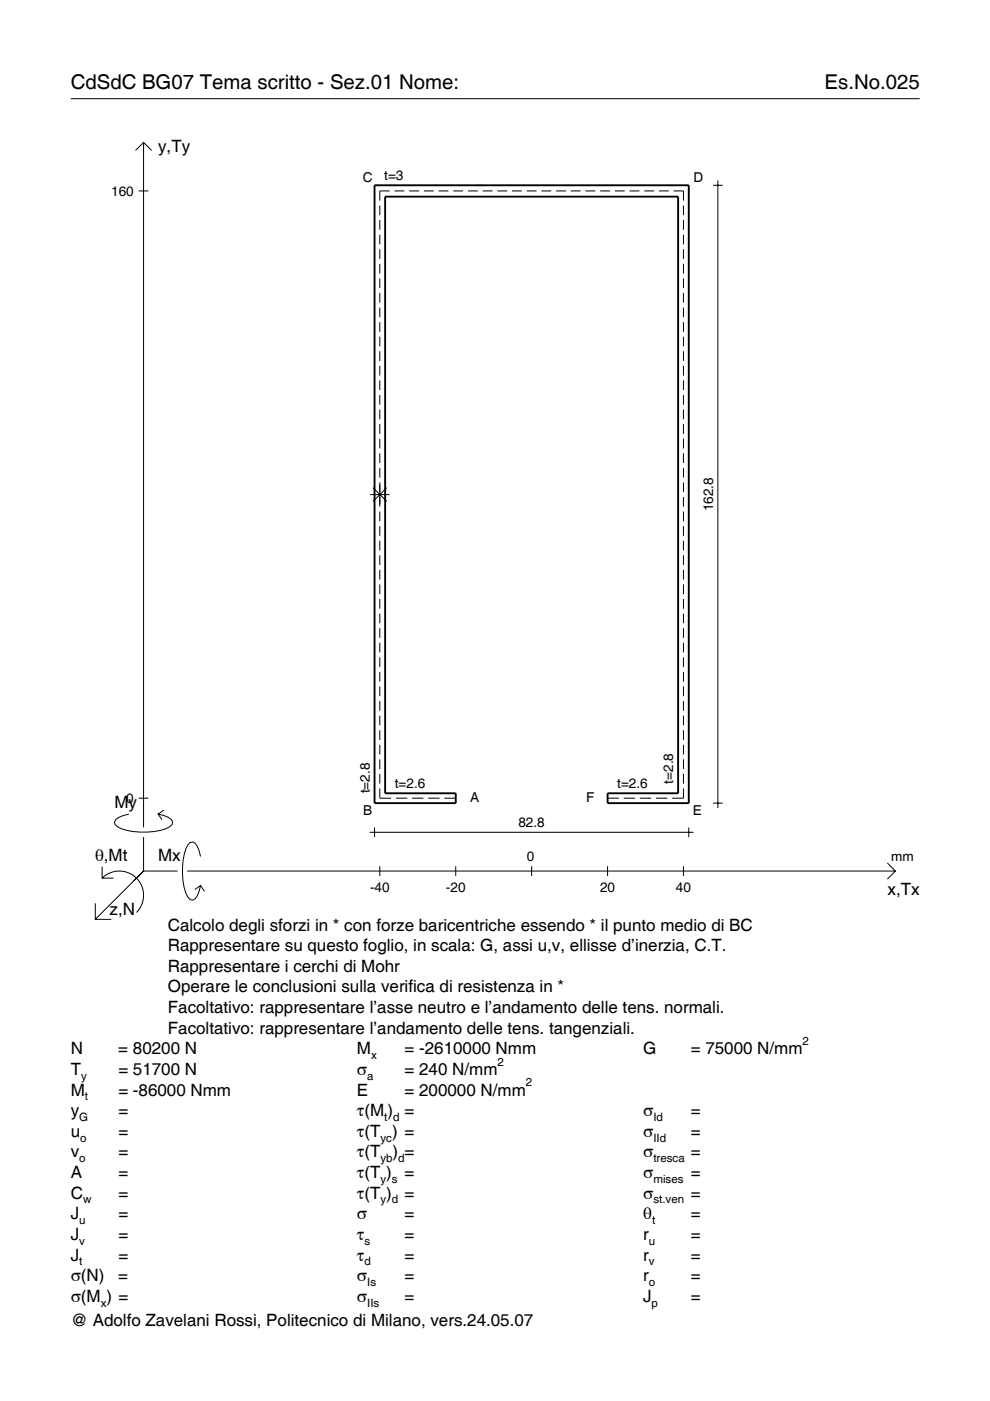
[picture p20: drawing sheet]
<svg xmlns="http://www.w3.org/2000/svg" width="210mm" height="297mm" viewBox="0 0 210 297" stroke-linecap="round" stroke-linejoin="round" font-family="sans-serif">
<defs><g id="words">
<g font-size="4.3">
<text x="15" y="18.9">CdSdC BG07 Tema scritto - Sez.01 Nome:</text>
<text x="174.8" y="18.9">Es.No.025</text>
</g>
<g font-size="3.6">
<text x="33.5" y="32.3">y,Ty</text>
<text x="24.3" y="171.3">My</text>
<text x="20.1" y="182.6">θ,Mt</text>
<text x="33.5" y="182.6">Mx</text>
<text x="188.2" y="189.8">x,Tx</text>
<text x="23.2" y="193.9">z,N</text>
<text x="35.6" y="197.3">Calcolo degli sforzi in * con forze baricentriche essendo * il punto medio di BC</text>
<text x="35.6" y="201.7">Rappresentare su questo foglio, in scala: G, assi u,v, ellisse d’inerzia, C.T.</text>
<text x="35.6" y="206">Rappresentare i cerchi di Mohr</text>
<text x="35.6" y="210.4">Operare le conclusioni sulla verifica di resistenza in *</text>
<text x="35.6" y="214.8">Facoltativo: rappresentare l’asse neutro e l’andamento delle tens. normali.</text>
<text x="35.6" y="219.2">Facoltativo: rappresentare l’andamento delle tens. tangenziali.</text>
<text x="15" y="223.5">N</text>
<text x="15" y="227.9">T</text>
<text x="25.1" y="223.5">= 80200 N</text>
<text x="25.1" y="227.9">= 51700 N</text>
<text x="75.7" y="227.9">σ</text>
<text x="75.7" y="223.5">M</text>
<text x="85.8" y="223.5">= -2610000 Nmm</text>
<text x="85.8" y="227.9">= 240 N/mm</text>
<text x="136.4" y="223.5">G</text>
<text x="146.5" y="223.5">= 75000 N/mm</text>
<text x="15" y="232.3">M</text>
<text x="25.1" y="232.3">= -86000 Nmm</text>
<text x="75.7" y="232.3">E</text>
<text x="85.8" y="232.3">= 200000 N/mm</text>
<text x="15" y="236.7">y</text>
<text x="25.1" y="236.7">=</text>
<text x="75.7" y="236.7">τ(M ) =</text>
<text x="136.4" y="236.7">σ</text>
<text x="146.5" y="236.7">=</text>
<text x="15" y="241">u</text>
<text x="15" y="245.4">v</text>
<text x="25.1" y="241">=</text>
<text x="25.1" y="245.4">=</text>
<text x="75.7" y="241">τ(T ) =</text>
<text x="75.7" y="245.4">τ(T</text>
<text x="83.3" y="245.4">) =</text>
<text x="136.4" y="241">σ</text>
<text x="136.4" y="245.4">σ</text>
<text x="146.5" y="241">=</text>
<text x="146.5" y="245.4">=</text>
<text x="15" y="249.8">A</text>
<text x="25.1" y="249.8">=</text>
<text x="75.7" y="249.8">τ(T )</text>
<text x="85.8" y="249.8">=</text>
<text x="136.4" y="249.8">σ</text>
<text x="146.5" y="249.8">=</text>
<text x="15" y="254.2">C</text>
<text x="25.1" y="254.2">=</text>
<text x="75.7" y="254.2">τ(T )</text>
<text x="85.8" y="254.2">=</text>
<text x="136.4" y="254.2">σ</text>
<text x="146.5" y="254.2">=</text>
<text x="15" y="258.5">J</text>
<text x="15" y="262.9">J</text>
<text x="25.1" y="258.5">=</text>
<text x="25.1" y="262.9">=</text>
<text x="75.7" y="258.5">σ</text>
<text x="75.7" y="262.9">τ</text>
<text x="85.8" y="258.5">=</text>
<text x="85.8" y="262.9">=</text>
<text x="136.4" y="258.5">θ</text>
<text x="136.4" y="262.9">r</text>
<text x="146.5" y="258.5">=</text>
<text x="146.5" y="262.9">=</text>
<text x="15" y="267.3">J</text>
<text x="25.1" y="267.3">=</text>
<text x="75.7" y="267.3">τ</text>
<text x="85.8" y="267.3">=</text>
<text x="136.4" y="267.3">r</text>
<text x="146.5" y="267.3">=</text>
<text x="15" y="271.7">σ(N)</text>
<text x="25.1" y="271.7">=</text>
<text x="75.7" y="271.7">σ</text>
<text x="85.8" y="271.7">=</text>
<text x="136.4" y="271.7">r</text>
<text x="146.5" y="271.7">=</text>
<text x="15" y="281.2">@ Adolfo Zavelani Rossi, Politecnico di Milano, vers.24.05.07</text>
<text x="15" y="276">σ(M ) =</text>
<text x="75.7" y="276">σ</text>
<text x="85.8" y="276">=</text>
<text x="136.4" y="276">J</text>
<text x="146.5" y="276">=</text>
</g>
<g font-size="2.9">
<text x="23.6" y="41.5">160</text>
<text x="76.9" y="38.5">C</text>
<text x="81.5" y="38.3">t=3</text>
<text x="147" y="38.5">D</text>
<text x="151.2" y="108.4" transform="rotate(-90 151.2 108.4)">162.8</text>
<text x="83.7" y="167.2">t=2.6</text>
<text x="130.9" y="167.2">t=2.6</text>
<text x="142.7" y="166.1" transform="rotate(-90 142.7 166.1)">t=2.8</text>
<text x="26.8" y="170.2">0</text>
<text x="77" y="172.9">B</text>
<text x="78.4" y="168.2" transform="rotate(-90 78.4 168.2)">t=2.8</text>
<text x="99.7" y="170.1">A</text>
<text x="124.3" y="170.1">F</text>
<text x="146.9" y="172.9">E</text>
<text x="109.9" y="175.4">82.8</text>
<text x="111.7" y="182.6">0</text>
<text x="189" y="182.6">mm</text>
<text x="78.4" y="189.1">-40</text>
<text x="94.5" y="189.1">-20</text>
<text x="127.2" y="189.1">20</text>
<text x="143.3" y="189.1">40</text>
</g>
<g font-size="2.4">
<text x="170.2" y="221.5">2</text>
<text x="78.7" y="224.5">x</text>
<text x="105.5" y="225.9">2</text>
<text x="17.2" y="228.9">y</text>
<text x="18" y="233.3">t</text>
<text x="77.9" y="228.9">a</text>
<text x="111.5" y="230.3">2</text>
<text x="16.8" y="237.7">G</text>
<text x="81.5" y="237.7">t d</text>
<text x="138.5" y="237.7">Id</text>
<text x="17" y="242">o</text>
<text x="80.7" y="242">yc</text>
<text x="138.5" y="242">IId</text>
<text x="16.8" y="246.4">o</text>
<text x="80.7" y="246.4">yb d</text>
<text x="80.7" y="250.8">y s</text>
<text x="138.5" y="246.4">tresca</text>
<text x="138.5" y="250.8">mises</text>
<text x="17.6" y="255.2">w</text>
<text x="80.7" y="255.2">y d</text>
<text x="138.5" y="255.2">st.ven</text>
<text x="16.8" y="259.5">u</text>
<text x="16.8" y="263.9">v</text>
<text x="77.3" y="263.9">s</text>
<text x="137.6" y="263.9">u</text>
<text x="138.2" y="259.5">t</text>
<text x="16.8" y="268.3">t</text>
<text x="77.3" y="268.3">d</text>
<text x="137.6" y="268.3">v</text>
<text x="77.9" y="272.7">Is</text>
<text x="137.6" y="272.7">o</text>
<text x="21.4" y="277">x</text>
<text x="77.9" y="277">IIs</text>
<text x="138.2" y="277">p</text>
</g>
</g></defs>
<g fill="none" stroke="#000" stroke-width=".21">
<path d="M15 20.9h180M28.7 31.9l1.7-1.7 1.8 1.7M30.4 30.2v145.2M151.2 39.3h2M152.2 38.3v133M29.4 40.5h2.1M80.5 43.6v2M80.5 46.7v2M80.5 49.8v2M80.5 52.8v2.1M80.5 55.9v2.1M80.5 59v2.1"/>
<path d="M82.6 40.5h-2.1v2M83.6 40.5h2.1M86.8 40.5h2M89.9 40.5h2.1M93 40.5h2.1M96.1 40.5h2.1M99.2 40.5h2.1M102.3 40.5h2.1M105.4 40.5h2.1M108.6 40.5h2M111.7 40.5h2.1M114.8 40.5h2.1"/>
<path d="M117.9 40.5h2.1M121 40.5h2.1M124.1 40.5h2.1M127.2 40.5h2.1M130.4 40.5h2M133.5 40.5h2.1M136.6 40.5h2.1M139.7 40.5h2.1M142.8 40.5h2.1v2M144.9 43.6v2M144.9 46.7v2M144.9 49.8v2"/>
<path d="M144.9 52.8v2.1M144.9 55.9v2.1M144.9 59v2.1M80.5 62.1v2.1M80.5 65.2v2.1M80.5 68.3v2.1M80.5 71.4v2M80.5 74.5v2M80.5 77.6v2M144.9 62.1v2.1M144.9 65.2v2.1M144.9 68.3v2.1"/>
<path d="M144.9 71.4v2M144.9 74.5v2M144.9 77.6v2M80.5 80.7v2M80.5 83.7v2.1M80.5 86.8v2.1M80.5 89.9v2.1M80.5 93v2.1M80.5 96.1v2.1M80.5 99.2v2.1M144.9 80.7v2M144.9 83.7v2.1"/>
<path d="M144.9 86.8v2.1M144.9 89.9v2.1M144.9 93v2.1M144.9 96.1v2.1M144.9 99.2v2.1M78.5 104.9h4.1M79.1 103.4l2.9 2.9M80.5 102.3v5.1M80.5 108.5v2M80.5 111.6v2M80.5 114.6v2.1M80.5 117.7v2.1"/>
<path d="M82 103.4l-2.9 2.9M144.9 102.3v2M144.9 105.4v2M144.9 108.5v2M144.9 111.6v2M144.9 114.6v2.1M144.9 117.7v2.1M80.5 120.8v2.1M80.5 123.9v2.1M80.5 127v2.1M80.5 130.1v2.1M80.5 133.2v2"/>
<path d="M80.5 136.3v2M80.5 139.4v2M144.9 120.8v2.1M144.9 123.9v2.1M144.9 127v2.1M144.9 130.1v2.1M144.9 133.2v2M144.9 136.3v2M144.9 139.4v2M80.5 142.5v2M80.5 145.5v2.1M80.5 148.6v2.1"/>
<path d="M80.5 151.7v2.1M80.5 154.8v2.1M80.5 157.9v2.1M144.9 142.5v2M144.9 145.5v2.1M144.9 148.6v2.1M144.9 151.7v2.1M144.9 154.8v2.1M144.9 157.9v2.1M27.3 172.6a3.6 3.6 0 0 0-3 1.7l.1 .5a5.7 5.7 0 0 0 3.8 1.5 13.3 13.3 0 0 0 7.8-1l.5-.5 .1-.5a3.6 3.6 0 0 0-3.1-1.7l.8 1.2M29.4 169.2h2.1M30.4 177.5v7.2"/>
<path d="M34.7 171.8l-1.2 .8M78.4 176.5h68.7M79.4 175.4v2.1M80.5 167.2v2h2.4M80.5 161v2.1M80.5 164.1v2M84 169.2h2.3M87.4 169.2h2.4M90.8 169.2h2.4M94.2 169.2h2.4M128.8 169.2h2.4M132.2 169.2h2.4"/>
<path d="M135.7 169.2h2.4M139.1 169.2h2.4M144.9 167.2v2h-2.4M144.9 161v2.1M144.9 164.1v2M146 175.4v2.1M151.2 170.3h2M20.2 191.5v3.4h3.4M21.7 186.2a5.1 5.1 0 0 1 7.2 0 5.1 5.1 0 0 1 0 7.3M21.7 183.8v2.4h2.4M30.4 184.7l-10.2 10.2M30.4 184.7l-2 2"/>
<path d="M30.4 184.7h7.2M39.7 184.7h150.1M42.5 181.6a3.6 3.6 0 0 0-1.7-3.1l-.5 .1a5.7 5.7 0 0 0-1.5 3.8 13.3 13.3 0 0 0 1 7.8l.5 .5 .5 .2a3.6 3.6 0 0 0 1.7-3.1l-1.2 .8M42.5 187.8l.8 1.2M80.5 183.7v2M96.6 183.7v2M112.7 183.7v2M128.8 183.7v2M144.9 183.7v2M188.1 183l1.7 1.7-1.7 1.7"/>
</g>
<path d="M79.4 39.3h66.6v131h-17.2v-2.1h15v-126.5h-62.1v126.5h14.9v2.1h-17.2z" fill="none" stroke="#000" stroke-width=".4"/>
<use href="#words"/>
</svg>
